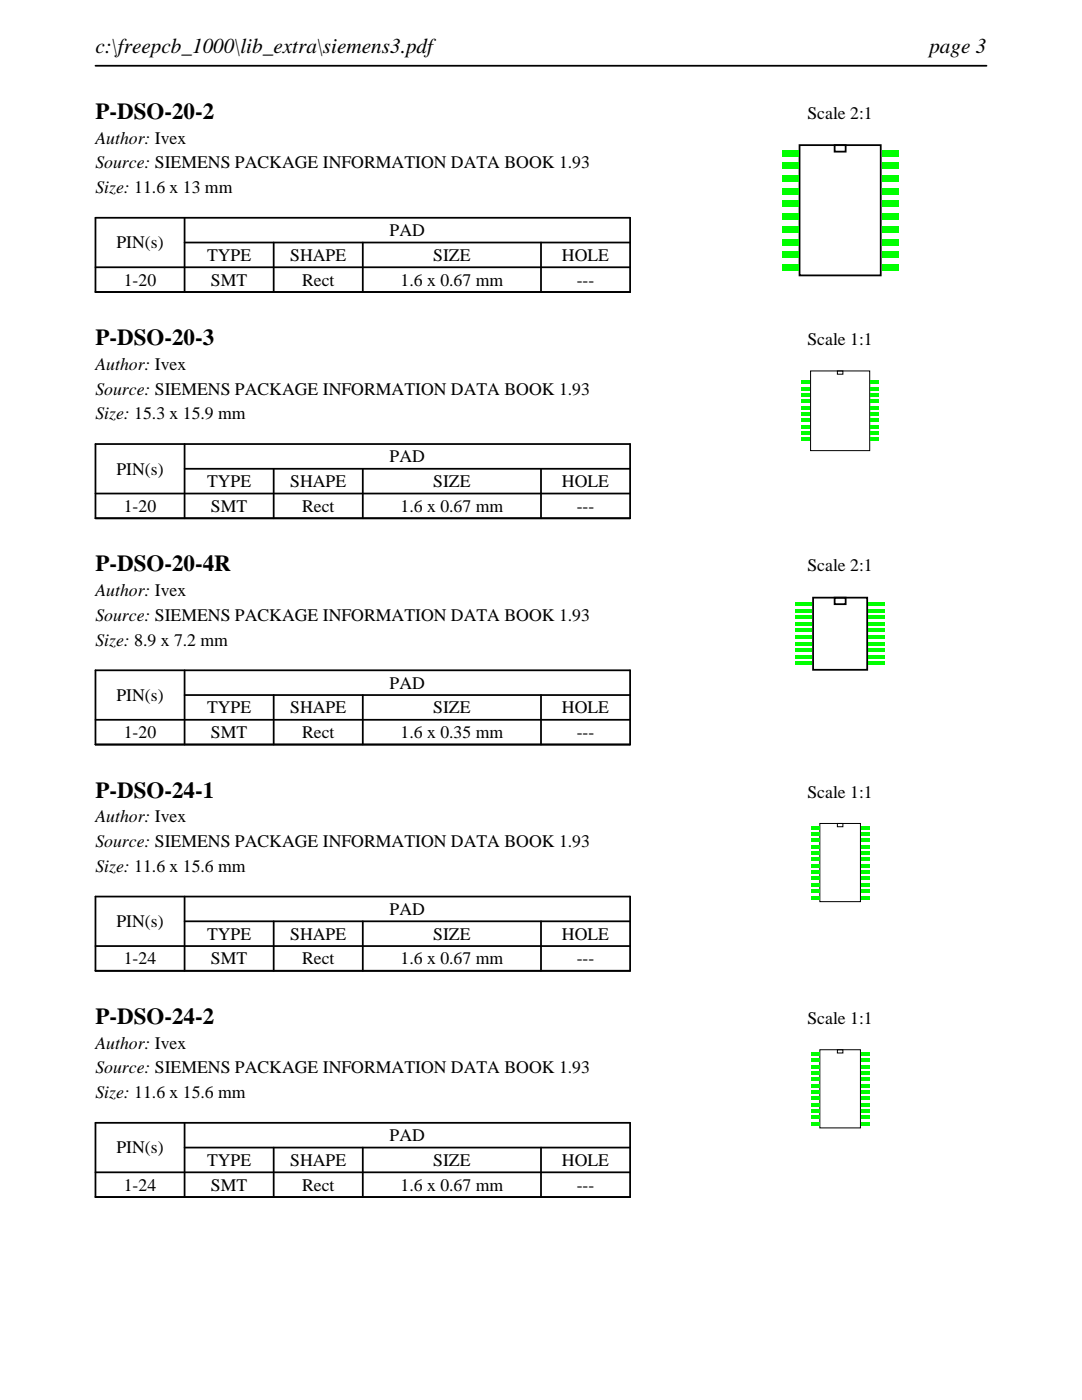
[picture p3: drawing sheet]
<svg xmlns="http://www.w3.org/2000/svg" width="216mm" height="279mm" viewBox="0 0 216 279" stroke-linecap="round" stroke-linejoin="round" font-family="sans-serif">
<defs><g id="words">
<g font-size="4.6">
<text x="19" y="23.7">P-DSO-20-2</text>
<text x="19" y="68.9">P-DSO-20-3</text>
<text x="19" y="114">P-DSO-20-4R</text>
<text x="19" y="159.2">P-DSO-24-1</text>
<text x="19" y="204.3">P-DSO-24-2</text>
</g>
<g font-size="4.2">
<text x="19" y="10.6">c:\freepcb_1000\lib_extra\siemens3.pdf</text>
<text x="185.4" y="10.6">page 3</text>
</g>
<g font-size="3.5">
<text x="161.1" y="23.7">Scale 2:1</text>
<text x="19" y="28.6">Author: Ivex</text>
<text x="19" y="33.6">Source: SIEMENS PACKAGE INFORMATION DATA BOOK 1.93</text>
<text x="19" y="38.5">Size: 11.6 x 13 mm</text>
<text x="77.8" y="47.1">PAD</text>
<text x="23.2" y="49.6">PIN(s)</text>
<text x="41.3" y="52.1">TYPE</text>
<text x="57.9" y="52.1">SHAPE</text>
<text x="86.4" y="52.1">SIZE</text>
<text x="112.1" y="52.1">HOLE</text>
<text x="24.7" y="57">1-20</text>
<text x="42.1" y="57">SMT</text>
<text x="60.3" y="57">Rect</text>
<text x="79.9" y="57">1.6 x 0.67 mm</text>
<text x="115.1" y="57">---</text>
<text x="161.1" y="68.9">Scale 1:1</text>
<text x="19" y="73.8">Author: Ivex</text>
<text x="19" y="78.7">Source: SIEMENS PACKAGE INFORMATION DATA BOOK 1.93</text>
<text x="19" y="83.7">Size: 15.3 x 15.9 mm</text>
<text x="23.2" y="94.7">PIN(s)</text>
<text x="77.8" y="92.3">PAD</text>
<text x="41.3" y="97.2">TYPE</text>
<text x="57.9" y="97.2">SHAPE</text>
<text x="86.4" y="97.2">SIZE</text>
<text x="112.1" y="97.2">HOLE</text>
<text x="24.7" y="102.2">1-20</text>
<text x="42.1" y="102.2">SMT</text>
<text x="60.3" y="102.2">Rect</text>
<text x="79.9" y="102.2">1.6 x 0.67 mm</text>
<text x="115.1" y="102.2">---</text>
<text x="19" y="119">Author: Ivex</text>
<text x="161.1" y="114">Scale 2:1</text>
<text x="19" y="123.9">Source: SIEMENS PACKAGE INFORMATION DATA BOOK 1.93</text>
<text x="19" y="128.8">Size: 8.9 x 7.2 mm</text>
<text x="77.8" y="137.4">PAD</text>
<text x="23.2" y="139.9">PIN(s)</text>
<text x="41.3" y="142.4">TYPE</text>
<text x="57.9" y="142.4">SHAPE</text>
<text x="86.4" y="142.4">SIZE</text>
<text x="112.1" y="142.4">HOLE</text>
<text x="24.7" y="147.3">1-20</text>
<text x="42.1" y="147.3">SMT</text>
<text x="60.3" y="147.3">Rect</text>
<text x="79.9" y="147.3">1.6 x 0.35 mm</text>
<text x="115.1" y="147.3">---</text>
<text x="161.1" y="159.2">Scale 1:1</text>
<text x="19" y="164.1">Author: Ivex</text>
<text x="19" y="169.1">Source: SIEMENS PACKAGE INFORMATION DATA BOOK 1.93</text>
<text x="19" y="174">Size: 11.6 x 15.6 mm</text>
<text x="23.2" y="185">PIN(s)</text>
<text x="77.8" y="182.6">PAD</text>
<text x="41.3" y="187.5">TYPE</text>
<text x="57.9" y="187.5">SHAPE</text>
<text x="86.4" y="187.5">SIZE</text>
<text x="112.1" y="187.5">HOLE</text>
<text x="24.7" y="192.5">1-24</text>
<text x="42.1" y="192.5">SMT</text>
<text x="60.3" y="192.5">Rect</text>
<text x="79.9" y="192.5">1.6 x 0.67 mm</text>
<text x="115.1" y="192.5">---</text>
<text x="19" y="209.3">Author: Ivex</text>
<text x="161.1" y="204.3">Scale 1:1</text>
<text x="19" y="214.2">Source: SIEMENS PACKAGE INFORMATION DATA BOOK 1.93</text>
<text x="19" y="219.1">Size: 11.6 x 15.6 mm</text>
<text x="77.8" y="227.8">PAD</text>
<text x="23.2" y="230.2">PIN(s)</text>
<text x="41.3" y="232.7">TYPE</text>
<text x="57.9" y="232.7">SHAPE</text>
<text x="86.4" y="232.7">SIZE</text>
<text x="112.1" y="232.7">HOLE</text>
<text x="24.7" y="237.6">1-24</text>
<text x="42.1" y="237.6">SMT</text>
<text x="60.3" y="237.6">Rect</text>
<text x="79.9" y="237.6">1.6 x 0.67 mm</text>
<text x="115.1" y="237.6">---</text>
</g>
</g></defs>
<path d="M19 13.1h177.8M19 43.5h106.7v14.8h-106.7zM19 53.3h106.7M36.8 48.4h88.9M36.8 43.5v14.8M54.6 48.4v9.9M72.4 48.4v9.9M107.9 48.4v9.9" fill="none" stroke="#000" stroke-width=".35"/>
<path d="M159.5 29h16.2v26h-16.2zM166.5 29h2.2v1.3h-2.2z" fill="none" stroke="#000" stroke-width=".36"/>
<g fill="#0f0">
<path d="M156 29.9h3.2v1.3h-3.2z"/>
<path d="M156 32.4h3.2v1.3h-3.2z"/>
<path d="M156 34.9h3.2v1.4h-3.2z"/>
<path d="M156 37.5h3.2v1.3h-3.2z"/>
<path d="M156 40h3.2v1.4h-3.2z"/>
<path d="M156 42.6h3.2v1.3h-3.2z"/>
<path d="M156 45.1h3.2v1.3h-3.2z"/>
<path d="M156 47.6h3.2v1.4h-3.2z"/>
<path d="M156 50.2h3.2v1.3h-3.2z"/>
<path d="M156 52.7h3.2v1.4h-3.2z"/>
<path d="M176 52.7h3.2v1.4h-3.2z"/>
<path d="M176 50.2h3.2v1.3h-3.2z"/>
<path d="M176 47.6h3.2v1.4h-3.2z"/>
<path d="M176 45.1h3.2v1.3h-3.2z"/>
<path d="M176 42.6h3.2v1.3h-3.2z"/>
<path d="M176 40h3.2v1.4h-3.2z"/>
<path d="M176 37.5h3.2v1.3h-3.2z"/>
<path d="M176 34.9h3.2v1.4h-3.2z"/>
<path d="M176 32.4h3.2v1.3h-3.2z"/>
<path d="M176 29.9h3.2v1.3h-3.2z"/>
</g>
<path d="M19 88.6h106.7v14.8h-106.7zM19 98.5h106.7M36.8 93.6h88.9M36.8 88.6v14.8M54.6 93.6v9.8M72.4 93.6v9.8M107.9 93.6v9.8" fill="none" stroke="#000" stroke-width=".35"/>
<path d="M161.7 74h11.8v15.9h-11.8zM167.1 74h1.1v.7h-1.1z" fill="none" stroke="#000" stroke-width=".2"/>
<g fill="#0f0">
<path d="M160 75.9h1.6v.7h-1.6z"/>
<path d="M160 77.2h1.6v.7h-1.6z"/>
<path d="M160 78.5h1.6v.6h-1.6z"/>
<path d="M160 79.7h1.6v.7h-1.6z"/>
<path d="M160 81h1.6v.7h-1.6z"/>
<path d="M160 82.3h1.6v.7h-1.6z"/>
<path d="M160 83.6h1.6v.6h-1.6z"/>
<path d="M160 84.8h1.6v.7h-1.6z"/>
<path d="M160 86.1h1.6v.7h-1.6z"/>
<path d="M160 87.4h1.6v.6h-1.6z"/>
<path d="M173.7 87.4h1.6v.6h-1.6z"/>
<path d="M173.7 86.1h1.6v.7h-1.6z"/>
<path d="M173.7 84.8h1.6v.7h-1.6z"/>
<path d="M173.7 83.6h1.6v.6h-1.6z"/>
<path d="M173.7 82.3h1.6v.7h-1.6z"/>
<path d="M173.7 81h1.6v.7h-1.6z"/>
<path d="M173.7 79.7h1.6v.7h-1.6z"/>
<path d="M173.7 78.5h1.6v.6h-1.6z"/>
<path d="M173.7 77.2h1.6v.7h-1.6z"/>
<path d="M173.7 75.9h1.6v.7h-1.6z"/>
</g>
<path d="M19 133.8h106.7v14.8h-106.7zM36.8 138.7h88.9M36.8 133.8v14.8M54.6 138.7v9.9M72.4 138.7v9.9M107.9 138.7v9.9M19 143.7h106.7" fill="none" stroke="#000" stroke-width=".35"/>
<path d="M162.2 119.3h10.8v14.4h-10.8zM166.5 119.3h2.2v1.3h-2.2z" fill="none" stroke="#000" stroke-width=".36"/>
<g fill="#0f0">
<path d="M158.7 120.3h3.2v.7h-3.2z"/>
<path d="M158.7 121.6h3.2v.7h-3.2z"/>
<path d="M158.7 122.9h3.2v.7h-3.2z"/>
<path d="M158.7 124.2h3.2v.7h-3.2z"/>
<path d="M158.7 125.5h3.2v.7h-3.2z"/>
<path d="M158.7 126.8h3.2v.7h-3.2z"/>
<path d="M158.7 128.1h3.2v.7h-3.2z"/>
<path d="M158.7 129.4h3.2v.7h-3.2z"/>
<path d="M158.7 130.7h3.2v.7h-3.2z"/>
<path d="M158.7 132h3.2v.7h-3.2z"/>
<path d="M173.3 132h3.2v.7h-3.2z"/>
<path d="M173.3 130.7h3.2v.7h-3.2z"/>
<path d="M173.3 129.4h3.2v.7h-3.2z"/>
<path d="M173.3 128.1h3.2v.7h-3.2z"/>
<path d="M173.3 126.8h3.2v.7h-3.2z"/>
<path d="M173.3 125.5h3.2v.7h-3.2z"/>
<path d="M173.3 124.2h3.2v.7h-3.2z"/>
<path d="M173.3 122.9h3.2v.7h-3.2z"/>
<path d="M173.3 121.6h3.2v.7h-3.2z"/>
<path d="M173.3 120.3h3.2v.7h-3.2z"/>
</g>
<path d="M19 178.9h106.7v14.8h-106.7zM36.8 178.9v14.8M19 188.8h106.7M36.8 183.9h88.9M54.6 183.9v9.8M72.4 183.9v9.8M107.9 183.9v9.8" fill="none" stroke="#000" stroke-width=".35"/>
<path d="M163.6 164.3h8.1v15.6h-8.1zM167.1 164.3h1.1v.7h-1.1z" fill="none" stroke="#000" stroke-width=".2"/>
<g fill="#0f0">
<path d="M161.8 164.8h1.6v.7h-1.6z"/>
<path d="M161.8 166.1h1.6v.7h-1.6z"/>
<path d="M161.8 167.4h1.6v.6h-1.6z"/>
<path d="M161.8 168.6h1.6v.7h-1.6z"/>
<path d="M161.8 169.9h1.6v.7h-1.6z"/>
<path d="M161.8 171.2h1.6v.6h-1.6z"/>
<path d="M161.8 172.4h1.6v.7h-1.6z"/>
<path d="M161.8 173.7h1.6v.7h-1.6z"/>
<path d="M161.8 175h1.6v.7h-1.6z"/>
<path d="M161.8 176.3h1.6v.6h-1.6z"/>
<path d="M161.8 177.5h1.6v.7h-1.6z"/>
<path d="M161.8 178.8h1.6v.7h-1.6z"/>
<path d="M171.8 178.8h1.6v.7h-1.6z"/>
<path d="M171.8 177.5h1.6v.7h-1.6z"/>
<path d="M171.8 176.3h1.6v.6h-1.6z"/>
<path d="M171.8 175h1.6v.7h-1.6z"/>
<path d="M171.8 173.7h1.6v.7h-1.6z"/>
<path d="M171.8 172.4h1.6v.7h-1.6z"/>
<path d="M171.8 171.2h1.6v.6h-1.6z"/>
<path d="M171.8 169.9h1.6v.7h-1.6z"/>
<path d="M171.8 168.6h1.6v.7h-1.6z"/>
<path d="M171.8 167.4h1.6v.6h-1.6z"/>
<path d="M171.8 166.1h1.6v.7h-1.6z"/>
<path d="M171.8 164.8h1.6v.7h-1.6z"/>
</g>
<path d="M19 224.1h106.7v14.8h-106.7zM19 234h106.7M36.8 229h88.9M36.8 224.1v14.8M54.6 229v9.9M72.4 229v9.9M107.9 229v9.9" fill="none" stroke="#000" stroke-width=".35"/>
<path d="M163.6 209.5h8.1v15.6h-8.1zM167.1 209.5h1.1v.6h-1.1z" fill="none" stroke="#000" stroke-width=".2"/>
<g fill="#0f0">
<path d="M161.8 210h1.6v.6h-1.6z"/>
<path d="M161.8 211.2h1.6v.7h-1.6z"/>
<path d="M161.8 212.5h1.6v.7h-1.6z"/>
<path d="M161.8 213.8h1.6v.7h-1.6z"/>
<path d="M161.8 215.1h1.6v.6h-1.6z"/>
<path d="M161.8 216.3h1.6v.7h-1.6z"/>
<path d="M161.8 217.6h1.6v.7h-1.6z"/>
<path d="M161.8 218.9h1.6v.6h-1.6z"/>
<path d="M161.8 220.1h1.6v.7h-1.6z"/>
<path d="M161.8 221.4h1.6v.7h-1.6z"/>
<path d="M161.8 222.7h1.6v.6h-1.6z"/>
<path d="M161.8 223.9h1.6v.7h-1.6z"/>
<path d="M171.8 223.9h1.6v.7h-1.6z"/>
<path d="M171.8 222.7h1.6v.6h-1.6z"/>
<path d="M171.8 221.4h1.6v.7h-1.6z"/>
<path d="M171.8 220.1h1.6v.7h-1.6z"/>
<path d="M171.8 218.9h1.6v.6h-1.6z"/>
<path d="M171.8 217.6h1.6v.7h-1.6z"/>
<path d="M171.8 216.3h1.6v.7h-1.6z"/>
<path d="M171.8 215.1h1.6v.6h-1.6z"/>
<path d="M171.8 213.8h1.6v.7h-1.6z"/>
<path d="M171.8 212.5h1.6v.7h-1.6z"/>
<path d="M171.8 211.2h1.6v.7h-1.6z"/>
<path d="M171.8 210h1.6v.6h-1.6z"/>
</g>
<use href="#words"/>
</svg>
